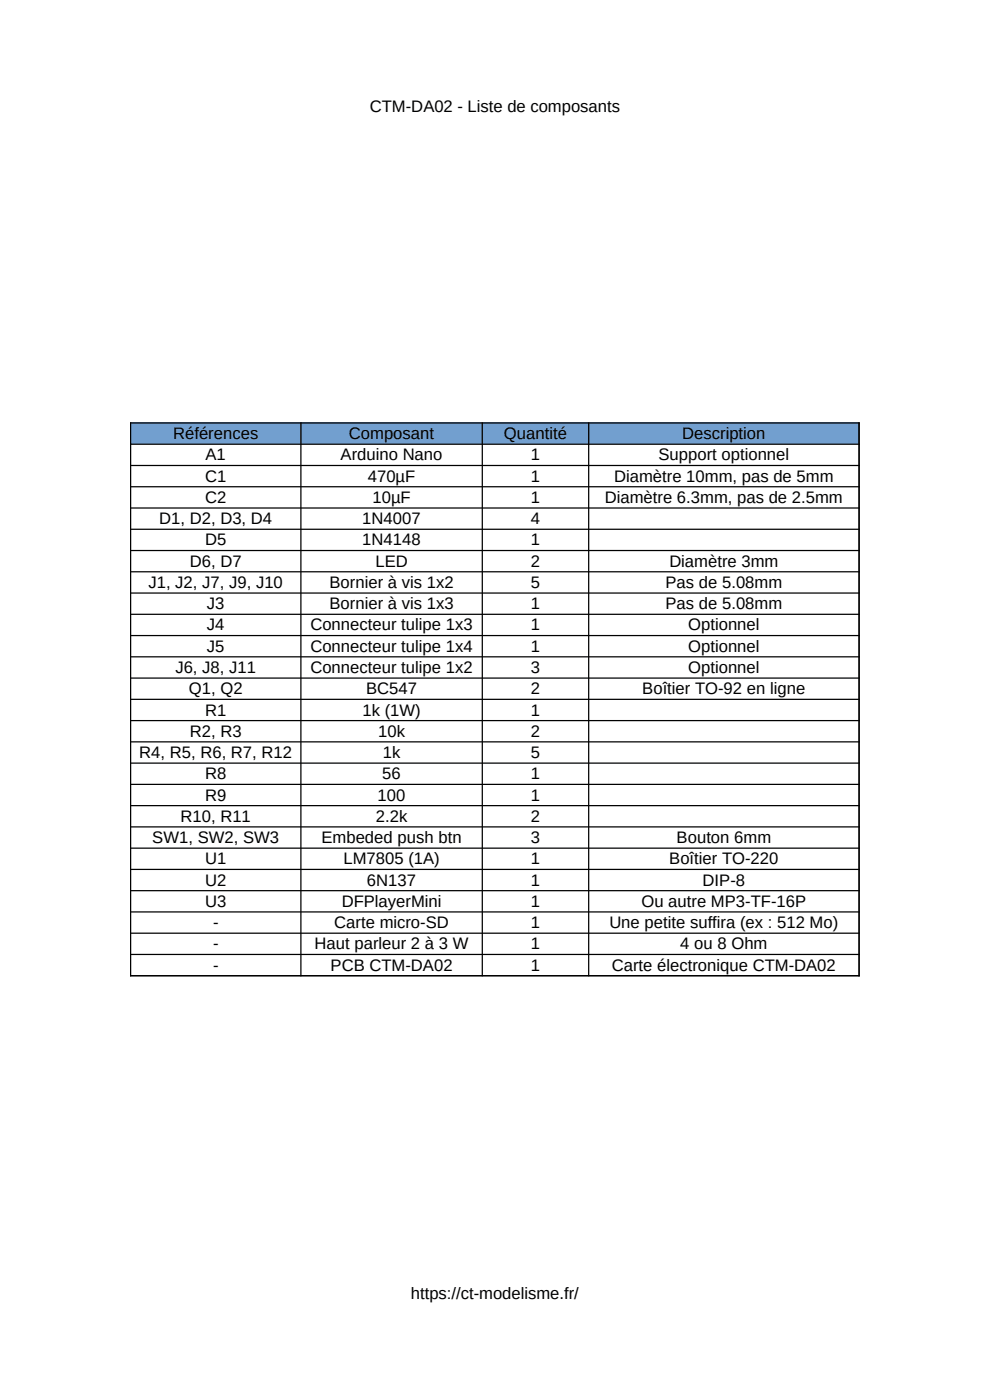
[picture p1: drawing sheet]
<svg xmlns="http://www.w3.org/2000/svg" width="210mm" height="297mm" viewBox="0 0 210 297" stroke-linecap="round" stroke-linejoin="round" font-family="sans-serif">
<defs><g id="words">
<g font-size="3.5">
<text x="78.5" y="23.7">CTM-DA02 - Liste de composants</text>
<text x="36.7" y="93.2">Références</text>
<text x="74" y="93.2">Composant</text>
<text x="106.9" y="93.2">Quantité</text>
<text x="144.7" y="93.2">Description</text>
<text x="43.6" y="97.7">A1</text>
<text x="72.2" y="97.7">Arduino Nano</text>
<text x="112.6" y="97.7">1</text>
<text x="139.7" y="97.7">Support optionnel</text>
<text x="43.5" y="102.2">C1</text>
<text x="43.5" y="106.7">C2</text>
<text x="78" y="102.2">470µF</text>
<text x="79" y="106.7">10µF</text>
<text x="112.6" y="102.2">1</text>
<text x="112.6" y="106.7">1</text>
<text x="128.3" y="106.7">Diamètre 6.3mm, pas de 2.5mm</text>
<text x="130.3" y="102.2">Diamètre 10mm, pas de 5mm</text>
<text x="33.8" y="111.2">D1, D2, D3, D4</text>
<text x="76.9" y="111.2">1N4007</text>
<text x="112.6" y="111.2">4</text>
<text x="43.5" y="115.7">D5</text>
<text x="76.9" y="115.7">1N4148</text>
<text x="112.6" y="115.7">1</text>
<text x="31.5" y="124.7">J1, J2, J7, J9, J10</text>
<text x="40.3" y="120.2">D6, D7</text>
<text x="69.9" y="124.7">Bornier à vis 1x2</text>
<text x="79.6" y="120.2">LED</text>
<text x="112.6" y="120.2">2</text>
<text x="112.6" y="124.7">5</text>
<text x="141.2" y="124.7">Pas de 5.08mm</text>
<text x="142" y="120.2">Diamètre 3mm</text>
<text x="43.9" y="129.2">J3</text>
<text x="69.9" y="129.2">Bornier à vis 1x3</text>
<text x="112.6" y="129.2">1</text>
<text x="141.2" y="129.2">Pas de 5.08mm</text>
<text x="43.9" y="133.8">J4</text>
<text x="65.8" y="133.8">Connecteur tulipe 1x3</text>
<text x="112.6" y="133.8">1</text>
<text x="146" y="133.8">Optionnel</text>
<text x="37.2" y="142.8">J6, J8, J11</text>
<text x="43.9" y="138.3">J5</text>
<text x="65.8" y="138.3">Connecteur tulipe 1x4</text>
<text x="65.8" y="142.8">Connecteur tulipe 1x2</text>
<text x="112.6" y="138.3">1</text>
<text x="112.6" y="142.8">3</text>
<text x="146" y="138.3">Optionnel</text>
<text x="146" y="142.8">Optionnel</text>
<text x="40.1" y="147.3">Q1, Q2</text>
<text x="77.7" y="147.3">BC547</text>
<text x="112.6" y="147.3">2</text>
<text x="136.2" y="147.3">Boîtier TO-92 en ligne</text>
<text x="43.5" y="151.8">R1</text>
<text x="76.9" y="151.8">1k (1W)</text>
<text x="112.6" y="151.8">1</text>
<text x="29.5" y="160.8">R4, R5, R6, R7, R12</text>
<text x="40.3" y="156.3">R2, R3</text>
<text x="80.2" y="156.3">10k</text>
<text x="81.2" y="160.8">1k</text>
<text x="112.6" y="156.3">2</text>
<text x="112.6" y="160.8">5</text>
<text x="43.5" y="165.3">R8</text>
<text x="81.1" y="165.3">56</text>
<text x="112.6" y="165.3">1</text>
<text x="43.5" y="169.8">R9</text>
<text x="80.1" y="169.8">100</text>
<text x="112.6" y="169.8">1</text>
<text x="32.3" y="178.9">SW1, SW2, SW3</text>
<text x="38.3" y="174.3">R10, R11</text>
<text x="68.2" y="178.9">Embeded push btn</text>
<text x="79.7" y="174.3">2.2k</text>
<text x="112.6" y="174.3">2</text>
<text x="112.6" y="178.9">3</text>
<text x="143.5" y="178.9">Bouton 6mm</text>
<text x="43.5" y="183.4">U1</text>
<text x="72.8" y="183.4">LM7805 (1A)</text>
<text x="112.6" y="183.4">1</text>
<text x="142" y="183.4">Boîtier TO-220</text>
<text x="43.5" y="187.9">U2</text>
<text x="77.8" y="187.9">6N137</text>
<text x="112.6" y="187.9">1</text>
<text x="149.1" y="187.9">DIP-8</text>
<text x="43.5" y="192.4">U3</text>
<text x="45.2" y="196.9">-</text>
<text x="70.9" y="196.9">Carte micro-SD</text>
<text x="72.5" y="192.4">DFPlayerMini</text>
<text x="112.6" y="192.4">1</text>
<text x="112.6" y="196.9">1</text>
<text x="129.3" y="196.9">Une petite suffira (ex : 512 Mo)</text>
<text x="136.1" y="192.4">Ou autre MP3-TF-16P</text>
<text x="45.2" y="201.4">-</text>
<text x="66.7" y="201.4">Haut parleur 2 à 3 W</text>
<text x="112.6" y="201.4">1</text>
<text x="144.3" y="201.4">4 ou 8 Ohm</text>
<text x="45.2" y="205.9">-</text>
<text x="70.1" y="205.9">PCB CTM-DA02</text>
<text x="112.6" y="205.9">1</text>
<text x="129.8" y="205.9">Carte électronique CTM-DA02</text>
<text x="87.2" y="275.7">https://ct-modelisme.fr/</text>
</g>
</g></defs>
<path d="M27.7 89.7h154.5v4.5h-154.5z" fill-rule="evenodd" fill="#729fcf"/>
<g fill="none" stroke="#000" stroke-width=".26">
<path d="M27.6 89.7h154.8M27.6 94.2h154.8M27.6 98.8h154.8M27.7 89.6v117.5M63.8 89.6v117.5M102.3 89.6v117.5M124.9 89.6v117.5M182.2 89.6v117.5M27.6 103.3h154.8M27.6 107.8h154.8M27.6 112.3h154.8M27.6 116.8h154.8"/>
<path d="M27.6 121.3h154.8M27.6 125.8h154.8M27.6 130.3h154.8M27.6 134.8h154.8M27.6 139.3h154.8M27.6 143.9h154.8M27.6 148.4h154.8M27.6 152.9h154.8M27.6 157.4h154.8M27.6 161.9h154.8M27.6 166.4h154.8M27.6 170.9h154.8"/>
<path d="M27.6 175.4h154.8M27.6 179.9h154.8M27.6 184.4h154.8M27.6 189h154.8M27.6 193.5h154.8M27.6 198h154.8M27.6 202.5h154.8M27.6 207h154.8"/>
</g>
<use href="#words"/>
</svg>
